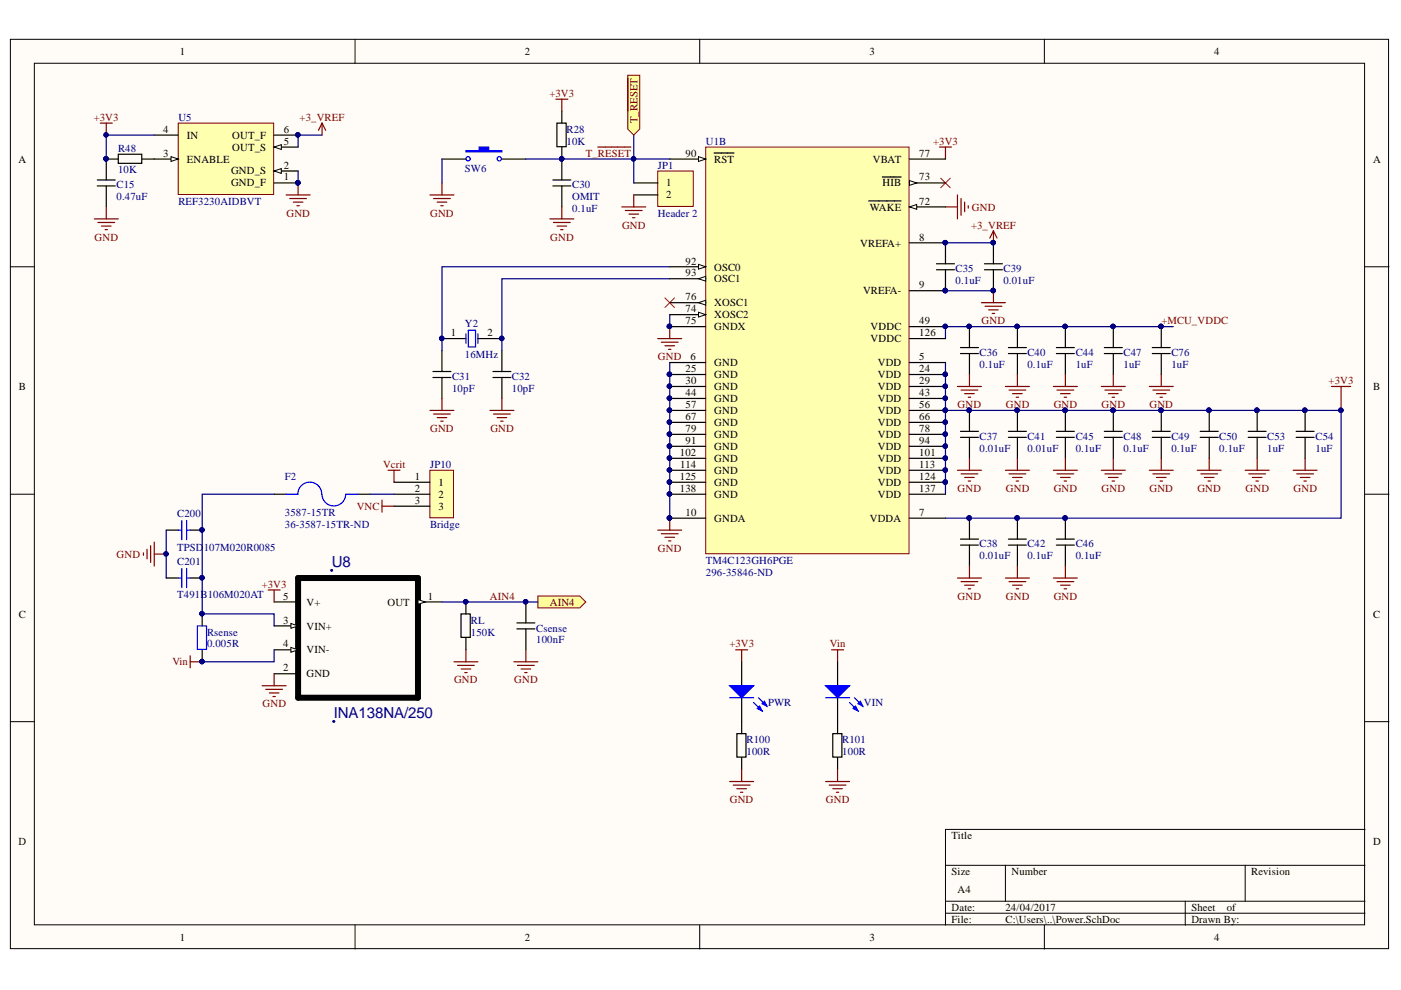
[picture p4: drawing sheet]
<svg xmlns="http://www.w3.org/2000/svg" width="297mm" height="210mm" viewBox="0 0 297 210" stroke-linecap="round" stroke-linejoin="round" font-family="sans-serif">
<defs><g id="words">
<g font-size="3.2" fill="#000080">
<text x="70.4" y="120.3">U8</text>
<text x="70.8" y="152.3">INA138NA/250</text>
</g>
<g font-size="2.3">
<text x="38.2" y="11.7">1</text>
<text x="111.2" y="11.7">2</text>
<text x="184.3" y="11.7">3</text>
<text x="257.4" y="11.7">4</text>
<text x="34.6" y="28.1">4</text>
<text x="39.6" y="29.4">IN</text>
<text x="49.2" y="29.4">OUT_F</text>
<text x="60.1" y="28.1">6</text>
<text x="3.9" y="34.5">A</text>
<text x="34.6" y="33.2">3</text>
<text x="39.6" y="34.5">ENABLE</text>
<text x="49.2" y="31.9">OUT_S</text>
<text x="60.1" y="35.7">2</text>
<text x="60.1" y="30.7">5</text>
<text x="145.3" y="33.2">90</text>
<text x="151.4" y="34.5">RST</text>
<text x="185.1" y="34.5">VBAT</text>
<text x="194.9" y="33.2">77</text>
<text x="291.2" y="34.5">A</text>
<text x="49" y="39.5">GND_F</text>
<text x="49" y="37">GND_S</text>
<text x="60.1" y="38.3">1</text>
<text x="141.3" y="39.5">1</text>
<text x="187.1" y="39.5">HIB</text>
<text x="194.9" y="38.3">73</text>
<text x="141.3" y="42.1">2</text>
<text x="184.4" y="44.7">WAKE</text>
<text x="194.9" y="43.4">72</text>
<text x="182.4" y="52.3">VREFA+</text>
<text x="194.9" y="51">8</text>
<text x="145.3" y="56.1">92</text>
<text x="145.3" y="58.6">93</text>
<text x="151.4" y="57.4">OSC0</text>
<text x="151.4" y="59.9">OSC1</text>
<text x="145.3" y="63.7">76</text>
<text x="151.4" y="65">XOSC1</text>
<text x="183" y="62.4">VREFA-</text>
<text x="194.9" y="61.2">9</text>
<text x="95.6" y="71.3">1</text>
<text x="103.4" y="71.3">2</text>
<text x="145.3" y="66.2">74</text>
<text x="145.3" y="68.8">75</text>
<text x="151.4" y="67.5">XOSC2</text>
<text x="151.4" y="70">GNDX</text>
<text x="184.6" y="70">VDDC</text>
<text x="194.9" y="68.8">49</text>
<text x="194.9" y="71.3">126</text>
<text x="146.4" y="76.4">6</text>
<text x="151.4" y="77.6">GND</text>
<text x="184.6" y="72.6">VDDC</text>
<text x="186.1" y="77.6">VDD</text>
<text x="194.9" y="76.4">5</text>
<text x="4" y="82.7">B</text>
<text x="145.3" y="78.9">25</text>
<text x="145.3" y="81.4">30</text>
<text x="145.3" y="84">44</text>
<text x="151.4" y="80.2">GND</text>
<text x="151.4" y="82.7">GND</text>
<text x="186.1" y="80.2">VDD</text>
<text x="186.1" y="82.7">VDD</text>
<text x="194.9" y="78.9">24</text>
<text x="194.9" y="84">43</text>
<text x="194.9" y="81.4">29</text>
<text x="291.2" y="82.7">B</text>
<text x="145.3" y="86.5">57</text>
<text x="145.3" y="89">67</text>
<text x="151.4" y="85.2">GND</text>
<text x="151.4" y="87.8">GND</text>
<text x="186.1" y="85.2">VDD</text>
<text x="186.1" y="87.8">VDD</text>
<text x="194.9" y="86.5">56</text>
<text x="194.9" y="89">66</text>
<text x="145.3" y="91.6">79</text>
<text x="145.3" y="94.1">91</text>
<text x="151.4" y="90.3">GND</text>
<text x="151.4" y="92.8">GND</text>
<text x="151.4" y="95.4">GND</text>
<text x="186.1" y="90.3">VDD</text>
<text x="186.1" y="92.8">VDD</text>
<text x="186.1" y="95.4">VDD</text>
<text x="194.9" y="91.6">78</text>
<text x="194.9" y="94.1">94</text>
<text x="88" y="101.7">1</text>
<text x="144.1" y="96.6">102</text>
<text x="144.1" y="101.7">125</text>
<text x="144.2" y="99.2">114</text>
<text x="151.4" y="97.9">GND</text>
<text x="151.4" y="100.4">GND</text>
<text x="186.1" y="97.9">VDD</text>
<text x="186.1" y="100.4">VDD</text>
<text x="194.9" y="96.6">101</text>
<text x="194.9" y="99.2">113</text>
<text x="194.9" y="101.7">124</text>
<text x="88" y="104.3">2</text>
<text x="88" y="106.9">3</text>
<text x="93" y="103">1</text>
<text x="93" y="105.6">2</text>
<text x="144.1" y="104.3">138</text>
<text x="151.4" y="103">GND</text>
<text x="151.4" y="105.6">GND</text>
<text x="186.1" y="103">VDD</text>
<text x="186.1" y="105.6">VDD</text>
<text x="194.9" y="104.3">137</text>
<text x="93" y="108.1">3</text>
<text x="145.3" y="109.4">10</text>
<text x="151.4" y="110.7">GNDA</text>
<text x="184.4" y="110.7">VDDA</text>
<text x="194.9" y="109.4">7</text>
<text x="4" y="130.9">C</text>
<text x="60.1" y="127.1">5</text>
<text x="65" y="128.4">V+</text>
<text x="82.1" y="128.4">OUT</text>
<text x="90.7" y="127.1">1</text>
<text x="291.2" y="130.9">C</text>
<text x="60.1" y="137.3">4</text>
<text x="60.1" y="132.2">3</text>
<text x="65" y="133.5">VIN+</text>
<text x="60.1" y="142.3">2</text>
<text x="65" y="143.6">GND</text>
<text x="65" y="138.5">VIN-</text>
<text x="3.9" y="179.2">D</text>
<text x="201.8" y="177.9">Title</text>
<text x="291.2" y="179.2">D</text>
<text x="201.8" y="185.5">Size</text>
<text x="214.4" y="185.5">Number</text>
<text x="265.3" y="185.5">Revision</text>
<text x="203" y="189.3">A4</text>
<text x="201.8" y="193.1">Date:</text>
<text x="201.8" y="195.7">File:</text>
<text x="213.2" y="193.1">24/04/2017</text>
<text x="213.2" y="195.7">C:\Users\..\Power.SchDoc</text>
<text x="252.6" y="193.1">Sheet</text>
<text x="252.6" y="195.7">Drawn By:</text>
<text x="260.1" y="193.1">of</text>
<text x="38.2" y="199.5">1</text>
<text x="111.2" y="199.5">2</text>
<text x="184.3" y="199.5">3</text>
<text x="257.4" y="199.5">4</text>
</g>
<g font-size="2.3" fill="#800000">
<text x="116.5" y="20.5">+3V3</text>
<text x="19.9" y="25.6">+3V3</text>
<text x="63.5" y="25.6">+3_VREF</text>
<text x="135.2" y="26.1" transform="rotate(-90 135.2 26.1)">T_RESET</text>
<text x="124.2" y="33.2">T_RESET</text>
<text x="197.9" y="30.7">+3V3</text>
<text x="60.7" y="46">GND</text>
<text x="91.2" y="46">GND</text>
<text x="206.1" y="44.7">GND</text>
<text x="20" y="51">GND</text>
<text x="116.7" y="51">GND</text>
<text x="131.9" y="48.5">GND</text>
<text x="205.9" y="48.5">+3_VREF</text>
<text x="208.1" y="68.8">GND</text>
<text x="246.3" y="68.8">+MCU_VDDC</text>
<text x="139.5" y="76.4">GND</text>
<text x="281.7" y="81.4">+3V3</text>
<text x="203" y="86.5">GND</text>
<text x="213.3" y="86.5">GND</text>
<text x="223.4" y="86.5">GND</text>
<text x="233.6" y="86.5">GND</text>
<text x="243.7" y="86.5">GND</text>
<text x="91.2" y="91.6">GND</text>
<text x="104" y="91.6">GND</text>
<text x="81.2" y="99.2">Vcrit</text>
<text x="203" y="104.3">GND</text>
<text x="213.3" y="104.3">GND</text>
<text x="223.4" y="104.3">GND</text>
<text x="233.6" y="104.3">GND</text>
<text x="243.7" y="104.3">GND</text>
<text x="253.9" y="104.3">GND</text>
<text x="264.1" y="104.3">GND</text>
<text x="274.3" y="104.3">GND</text>
<text x="75.6" y="108.1">VNC</text>
<text x="24.7" y="118.3">GND</text>
<text x="139.5" y="117">GND</text>
<text x="55.5" y="124.6">+3V3</text>
<text x="103.9" y="127.1">AIN4</text>
<text x="116.6" y="128.4">AIN4</text>
<text x="203" y="127.1">GND</text>
<text x="213.3" y="127.1">GND</text>
<text x="223.4" y="127.1">GND</text>
<text x="154.6" y="137.3">+3V3</text>
<text x="176" y="137.3">Vin</text>
<text x="36.5" y="141.1">Vin</text>
<text x="55.7" y="150">GND</text>
<text x="96.3" y="144.9">GND</text>
<text x="109" y="144.9">GND</text>
<text x="154.7" y="170.3">GND</text>
<text x="175.1" y="170.3">GND</text>
</g>
<g font-size="2.3" fill="#000080">
<text x="37.8" y="25.6">U5</text>
<text x="120.1" y="28.1">R28</text>
<text x="25" y="32.2">R48</text>
<text x="120.1" y="30.7">10K</text>
<text x="139.5" y="35.7">JP1</text>
<text x="149.6" y="30.7">U1B</text>
<text x="24.7" y="40">C15</text>
<text x="25" y="36.7">10K</text>
<text x="98.6" y="36.5">SW6</text>
<text x="121.3" y="40">C30</text>
<text x="24.7" y="42.5">0.47uF</text>
<text x="37.8" y="43.4">REF3230AIDBVT</text>
<text x="121.3" y="45">0.1uF</text>
<text x="121.3" y="42.5">OMIT</text>
<text x="139.5" y="46">Header 2</text>
<text x="202.6" y="57.7">C35</text>
<text x="212.8" y="57.7">C39</text>
<text x="202.6" y="60.2">0.1uF</text>
<text x="212.8" y="60.2">0.01uF</text>
<text x="98.6" y="69.3">Y2</text>
<text x="98.6" y="75.9">16MHz</text>
<text x="207.7" y="75.5">C36</text>
<text x="217.8" y="75.5">C40</text>
<text x="228.1" y="75.5">C44</text>
<text x="238.2" y="75.5">C47</text>
<text x="248.4" y="75.5">C76</text>
<text x="95.8" y="83.1">10pF</text>
<text x="95.8" y="80.6">C31</text>
<text x="108.5" y="83.1">10pF</text>
<text x="108.5" y="80.6">C32</text>
<text x="207.7" y="78.1">0.1uF</text>
<text x="217.8" y="78.1">0.1uF</text>
<text x="228.1" y="78.1">1uF</text>
<text x="238.2" y="78.1">1uF</text>
<text x="248.4" y="78.1">1uF</text>
<text x="207.7" y="95.8">0.01uF</text>
<text x="207.7" y="93.3">C37</text>
<text x="217.8" y="95.8">0.01uF</text>
<text x="217.8" y="93.3">C41</text>
<text x="228.1" y="95.8">0.1uF</text>
<text x="228.1" y="93.3">C45</text>
<text x="238.2" y="95.8">0.1uF</text>
<text x="238.2" y="93.3">C48</text>
<text x="248.4" y="95.8">0.1uF</text>
<text x="248.4" y="93.3">C49</text>
<text x="258.5" y="95.8">0.1uF</text>
<text x="258.5" y="93.3">C50</text>
<text x="268.7" y="95.8">1uF</text>
<text x="268.7" y="93.3">C53</text>
<text x="278.9" y="95.8">1uF</text>
<text x="278.9" y="93.3">C54</text>
<text x="60.4" y="101.7">F2</text>
<text x="91.2" y="99.2">JP10</text>
<text x="37.6" y="109.7">C200</text>
<text x="60.4" y="111.9">36-3587-15TR-ND</text>
<text x="60.4" y="109.4">3587-15TR</text>
<text x="91.2" y="111.9">Bridge</text>
<text x="37.6" y="116.8">TPSD</text>
<text x="37.6" y="119.8">C201</text>
<text x="43.2" y="116.8">107M020R0085</text>
<text x="149.6" y="119.5">TM4C123GH6PGE</text>
<text x="207.7" y="118.6">0.01uF</text>
<text x="207.7" y="116.1">C38</text>
<text x="217.8" y="118.6">0.1uF</text>
<text x="217.8" y="116.1">C42</text>
<text x="228.1" y="118.6">0.1uF</text>
<text x="228.1" y="116.1">C46</text>
<text x="149.6" y="122.1">296-35846-ND</text>
<text x="37.6" y="126.9">T491B106M020AT</text>
<text x="43.9" y="137.3">0.005R</text>
<text x="43.9" y="134.7">Rsense</text>
<text x="99.8" y="134.7">150K</text>
<text x="99.8" y="132.2">RL</text>
<text x="113.7" y="136.4">100nF</text>
<text x="113.7" y="133.9">Csense</text>
<text x="162.8" y="149.7">PWR</text>
<text x="183.1" y="149.7">VIN</text>
<text x="158.3" y="160.1">100R</text>
<text x="158.3" y="157.6">R100</text>
<text x="178.6" y="160.1">100R</text>
<text x="178.6" y="157.6">R101</text>
</g>
</g></defs>
<g fill="#fffcf8" stroke="#000" stroke-width=".21">
<path d="M2.2 8.3h292.2v192.8h-292.2z"/>
<path d="M7.3 13.4h282v182.7h-282z"/>
</g>
<g fill="none" stroke="#000" stroke-width=".21">
<path d="M75.3 8.3v5.1M148.4 8.3v5.1M221.4 8.3v5.1M2.2 56.6h5.1M289.4 56.6h5.1M2.2 104.8h5.1M289.4 104.8h5.1M2.2 153h5.1M289.4 153h5.1M289.4 175.9h-88.9v20.3M75.3 196.2v5M148.4 196.2v5"/>
<path d="M200.5 183.5h88.9M200.5 191.1h88.9M200.5 193.6h88.9M213.2 183.5v7.6M221.4 196.2v5M251.3 191.1v5.1M264 183.5v7.6"/>
</g>
<path d="M142 56.6h-48.3v17.7M142 59.1h-35.6v15.2M200.5 51.5h10.1M142 76.9v33M200.5 76.9v27.9M200.5 61.6h10.1M248.8 69.3h-48.3v2.5M200.5 87h83.8v22.9h-83.8" fill="none" stroke="#000080" stroke-width=".25"/>
<g fill="#000080" stroke="#000080" stroke-width=".21">
<circle cx="141.9" cy="79.4" r=".47"/>
<circle cx="141.9" cy="81.9" r=".46"/>
<circle cx="141.9" cy="84.4" r=".46"/>
<circle cx="141.9" cy="87" r=".47"/>
<circle cx="141.9" cy="89.5" r=".46"/>
<circle cx="141.9" cy="92" r=".46"/>
<circle cx="141.9" cy="94.6" r=".47"/>
<circle cx="141.9" cy="97.1" r=".46"/>
<circle cx="141.9" cy="99.7" r=".46"/>
<circle cx="141.9" cy="102.2" r=".47"/>
<circle cx="141.9" cy="104.7" r=".46"/>
<circle cx="141.9" cy="109.8" r=".47"/>
<circle cx="200.4" cy="79.4" r=".46"/>
<circle cx="200.4" cy="81.9" r=".46"/>
<circle cx="200.4" cy="84.4" r=".46"/>
<circle cx="200.4" cy="87" r=".46"/>
<circle cx="200.4" cy="89.5" r=".46"/>
<circle cx="200.4" cy="92" r=".46"/>
<circle cx="200.4" cy="94.6" r=".46"/>
<circle cx="200.4" cy="97.1" r=".46"/>
<circle cx="200.4" cy="99.7" r=".46"/>
<circle cx="200.4" cy="102.2" r=".46"/>
<circle cx="284.3" cy="87" r=".46"/>
<circle cx="205.5" cy="69.2" r=".46"/>
<circle cx="215.7" cy="69.2" r=".46"/>
<circle cx="225.8" cy="69.2" r=".46"/>
<circle cx="236" cy="69.2" r=".46"/>
<circle cx="246.2" cy="69.2" r=".46"/>
<circle cx="200.4" cy="61.6" r=".46"/>
<circle cx="200.4" cy="51.4" r=".46"/>
<circle cx="210.6" cy="61.6" r=".46"/>
<circle cx="210.6" cy="51.4" r=".46"/>
<circle cx="205.5" cy="109.8" r=".47"/>
<circle cx="215.6" cy="109.8" r=".47"/>
<circle cx="225.8" cy="109.8" r=".47"/>
<circle cx="205.5" cy="87" r=".47"/>
<circle cx="215.6" cy="87" r=".47"/>
<circle cx="225.8" cy="87" r=".47"/>
<circle cx="236" cy="87" r=".47"/>
<circle cx="246.1" cy="87" r=".47"/>
<circle cx="256.3" cy="87" r=".47"/>
<circle cx="266.5" cy="87" r=".47"/>
<circle cx="276.6" cy="87" r=".47"/>
<circle cx="200.4" cy="69.2" r=".46"/>
<circle cx="93.6" cy="71.8" r=".46"/>
<circle cx="106.4" cy="71.8" r=".46"/>
</g>
<g fill="none" stroke="#800000" stroke-width=".25">
<path d="M210.6 48.9v2.6M210.6 48.9l-.7 1.6M210.6 48.9l.8 1.6M205.5 79.4v2.5M208.1 64.2h5.1M208.8 64.9h3.6M209.6 65.7h2M210.4 66.5h.5M210.6 61.6v2.6M215.7 79.4v2.5M225.9 79.4v2.5M236 79.4v2.5"/>
<path d="M246.2 79.4v2.5M91.2 87h5M91.9 87.8h3.6M92.7 88.5h2M93.4 89.3h.6M93.7 84.5v2.5M103.9 87h5.1M104.6 87.8h3.6M105.4 88.5h2M106.2 89.3h.5M106.4 84.5v2.5M203 81.9h5.1"/>
<path d="M203 99.7h5.1M203.8 82.7h3.5M204.5 83.5h2.1M205.3 84.2h.5M205.5 97.2v2.5M213.2 81.9h5.1M213.2 99.7h5.1M213.9 82.7h3.6M214.7 83.5h2M215.5 84.2h.5M215.7 97.2v2.5M223.3 81.9h5.1"/>
<path d="M223.3 99.7h5.1M224.1 82.7h3.6M224.9 83.5h2M225.6 84.2h.5M225.9 97.2v2.5M233.5 81.9h5.1M233.5 99.7h5.1M234.3 82.7h3.5M235 83.5h2.1M235.8 84.2h.5M236 97.2v2.5M243.7 81.9h5.1"/>
<path d="M243.7 99.7h5.1M244.4 82.7h3.6M245.2 83.5h2M246 84.2h.5M246.2 97.2v2.5M253.8 99.7h5.1M256.4 97.2v2.5M264 99.7h5.1M266.5 97.2v2.5M274.2 99.7h5.1M276.7 97.2v2.5M282.3 81.9h4.1"/>
<path d="M284.3 81.9v5.1M139.5 112.4h5M140.2 113.2h3.6M141 113.9h2M141.7 114.7h.6M142 109.9v2.5M203.8 100.5h3.5M204.5 101.2h2.1M205.3 102h.5M213.9 100.5h3.6M214.7 101.2h2M215.5 102h.5"/>
<path d="M224.1 100.5h3.6M224.9 101.2h2M225.6 102h.5M234.3 100.5h3.5M235 101.2h2.1M235.8 102h.5M244.4 100.5h3.6M245.2 101.2h2M246 102h.5M254.6 100.5h3.6M255.4 101.2h2M256.1 102h.5"/>
<path d="M264.8 100.5h3.5M265.5 101.2h2.1M266.3 102h.5M274.9 100.5h3.6M275.7 101.2h2M276.5 102h.5M203 122.6h5.1M203.8 123.3h3.5M204.5 124.1h2.1M205.3 124.8h.5M205.5 120v2.6M213.2 122.6h5.1"/>
<path d="M213.9 123.3h3.6M214.7 124.1h2M215.5 124.8h.5M215.7 120v2.6M223.3 122.6h5.1M224.1 123.3h3.6M224.9 124.1h2M225.6 124.8h.5M225.9 120v2.6"/>
</g>
<g fill="none" stroke="#000" stroke-width=".25">
<path d="M93.7 33.7h5.1M106.4 33.7h5.1M198.6 55.9h3.8M198.6 57.2h3.8M200.5 51.5v4.4M200.5 57.2v4.4M208.7 55.9h3.8M208.7 57.2h3.8M210.6 51.5v4.4M210.6 57.2v4.4M91.8 78.8h3.8M93.7 71.8h5.1"/>
<path d="M93.7 74.3v4.5M101.3 71.8h5.1M104.5 78.8h3.8M106.4 74.3v4.5M203.6 73.7h3.8M203.6 75h3.8M205.5 69.3v4.4M205.5 75v4.4M213.8 73.7h3.8M213.8 75h3.8M215.7 69.3v4.4M215.7 75v4.4"/>
<path d="M224 73.7h3.8M224 75h3.8M225.9 69.3v4.4M225.9 75v4.4M234.1 73.7h3.8M234.1 75h3.8M236 69.3v4.4M236 75v4.4M244.3 73.7h3.8M244.3 75h3.8M246.2 69.3v4.4M246.2 75v4.4"/>
<path d="M91.8 80h3.8M93.7 80v4.5M104.5 80h3.8M106.4 80v4.5M203.6 91.5h3.8M203.6 92.7h3.8M205.5 87v4.5M205.5 92.7v4.5M213.8 91.5h3.8M213.8 92.7h3.8M215.7 87v4.5M215.7 92.7v4.5"/>
<path d="M224 91.5h3.8M224 92.7h3.8M225.9 87v4.5M225.9 92.7v4.5M234.1 91.5h3.8M234.1 92.7h3.8M236 87v4.5M236 92.7v4.5M244.3 91.5h3.8M244.3 92.7h3.8M246.2 87v4.5M246.2 92.7v4.5"/>
<path d="M254.5 91.5h3.8M254.5 92.7h3.8M256.4 87v4.5M256.4 92.7v4.5M264.6 91.5h3.9M264.6 92.7h3.9M266.5 87v4.5M266.5 92.7v4.5M274.8 91.5h3.8M274.8 92.7h3.8M276.7 87v4.5M276.7 92.7v4.5"/>
<path d="M203.6 114.3h3.8M203.6 115.6h3.8M205.5 109.9v4.4M205.5 115.6v4.4M213.8 114.3h3.8M213.8 115.6h3.8M215.7 109.9v4.4M215.7 115.6v4.4M224 114.3h3.8M224 115.6h3.8M225.9 109.9v4.4M225.9 115.6v4.4"/>
</g>
<path d="M98.8 70.8v2M99.3 70h1.5v3.6h-1.5zM101.3 70.8v2" fill="none" stroke="#00f" stroke-width=".25"/>
<path d="M98.8 31.9h2.8v-.7h2v.7h2.8v.3h-7.6z" fill-rule="evenodd" fill="#00f"/>
<g fill="none" stroke="#00f" stroke-width=".25">
<path d="M98.8 31.9h2.8v-.7h2v.7h2.8v.3h-7.6z"/>
<circle cx="99.2" cy="33.7" r=".46"/>
<circle cx="105.9" cy="33.7" r=".46"/>
</g>
<path d="M93.7 38.8v2.5M117.9 21h2.5M119.1 21v2.6M91.2 41.3h5M91.9 42.1h3.6M92.7 42.9h2M93.4 43.6h.6M116.6 46.4h5.1M117.3 47.2h3.6M118.1 47.9h2M118.9 48.7h.5M119.1 43.9v2.5" fill="none" stroke="#800000" stroke-width=".25"/>
<path d="M93.7 33.7v5.1M111.5 33.7h30.5" fill="none" stroke="#000080" stroke-width=".25"/>
<path d="M117.2 38.2h3.8M117.2 39.4h3.8M118.1 26.1h1.9v5h-1.9zM119.1 23.6v2.5M119.1 31.2v7M119.1 39.4v4.5" fill="none" stroke="#000" stroke-width=".25"/>
<g fill="#000080" stroke="#000080" stroke-width=".21">
<circle cx="119.1" cy="33.7" r=".46"/>
<circle cx="134.3" cy="33.7" r=".46"/>
</g>
<path d="M139.5 36.3h7.5v7.5h-7.5z" fill="#ffffb0" stroke="#800000" stroke-width=".21"/>
<path d="M134.4 38.8h5.1M134.4 41.3h5.1" fill="none" stroke="#000" stroke-width=".25"/>
<path d="M134.4 28.6v10.2" fill="none" stroke="#000080" stroke-width=".25"/>
<circle cx="134.3" cy="33.7" r=".46" fill="#000080" stroke="#000080" stroke-width=".21"/>
<path d="M131.8 43.9h5.1M132.6 44.6h3.6M133.4 45.4h2M134.1 46.2h.5M134.4 41.3v2.6" fill="none" stroke="#800000" stroke-width=".25"/>
<path d="M133.1 16h2.5v11.4l-1.2 1.2-1.3-1.2z" fill-rule="evenodd" fill="#ffff80" stroke="#800000" stroke-width=".21"/>
<path d="M133.1 16.6v7" fill="none" stroke="#800000" stroke-width=".25"/>
<path d="M37.8 26.1h20.2v15.1h-20.2z" fill="#ffffb0" stroke="#800000" stroke-width=".21"/>
<path d="M58.1 38.8h5.1M58.1 36.3h5.1" fill="none" stroke="#000" stroke-width=".25"/>
<circle cx="63.1" cy="38.8" r=".46" fill="#000080" stroke="#000080" stroke-width=".21"/>
<path d="M58.1 36.3l1.5-.6v1.1z" fill="#fffcf8"/>
<path d="M58.1 36.3l1.5-.6v1.1z" fill="none" stroke="#000" stroke-width=".21"/>
<path d="M32.7 33.7h5.1" fill="none" stroke="#000" stroke-width=".25"/>
<path d="M36.3 33.2l1.5 .5-1.5 .5z" fill="#fffcf8"/>
<path d="M36.3 33.2l1.5 .5-1.5 .5z" fill="none" stroke="#000" stroke-width=".21"/>
<path d="M32.7 28.6h5.1M58.1 31.2h5.1" fill="none" stroke="#000" stroke-width=".25"/>
<path d="M58.1 31.2l1.5-.5v1z" fill="#fffcf8"/>
<path d="M58.1 31.2l1.5-.5v1z" fill="none" stroke="#000" stroke-width=".21"/>
<path d="M20.6 38.2h3.8M20.6 39.4h3.8M22.5 39.4v4.5M25.1 32.7h5v1.9h-5zM25.1 33.7h-2.6v4.5M30.2 33.7h2.5M58.1 28.6h5.1M88.6 127.6h5.1" fill="none" stroke="#000" stroke-width=".25"/>
<g fill="#000080" stroke="#000080" stroke-width=".21">
<circle cx="63.2" cy="28.6" r=".46"/>
<circle cx="63.1" cy="38.8" r=".46"/>
<circle cx="22.5" cy="33.7" r=".46"/>
<circle cx="22.5" cy="28.6" r=".46"/>
<circle cx="141.9" cy="69.2" r=".46"/>
</g>
<g fill="none" stroke="#800000" stroke-width=".25">
<path d="M21.3 26.1h2.5M22.5 26.1v2.5M63.2 38.8v2.5M68.3 26.1l-.8 1.5M68.3 26.1l.7 1.5M68.3 26.1v2.5M199.2 31.2h2.5M200.5 31.2v2.5M20 46.4h5.1M20.8 47.2h3.5M21.5 47.9h2.1M22.3 48.7h.5"/>
<path d="M22.5 43.9v2.5M60.7 41.3h5M61.4 42.1h3.6M62.2 42.9h2M62.9 43.6h.6M200.5 43.9h2.5M203 41.3v5.1M203.8 42.1v3.5M204.5 42.9v2M205.3 43.6v.5M139.5 71.8h5M140.2 72.6h3.6"/>
<path d="M141 73.3h2M141.7 74.1h.6M142 69.3v2.5"/>
</g>
<path d="M32.7 28.6h-10.2v5.1M63.2 36.3v2.5M68.3 28.6h-5.1v2.6M142 66.7v2.6" fill="none" stroke="#000080" stroke-width=".25"/>
<path d="M199.4 37.8l2.1 2M201.5 37.8l-2.1 2M141 63.2l2 2M143 63.2l-2 2" fill="none" stroke="#f00" stroke-width=".21"/>
<path d="M63.2 122.6h25.4v25.3h-25.4z" fill="none" stroke="#000" stroke-width="1.3"/>
<path d="M88.6 127.1l1.5 .5-1.5 .5z" fill="#fffcf8"/>
<path d="M88.6 127.1l1.5 .5-1.5 .5z" fill="none" stroke="#000" stroke-width=".21"/>
<path d="M58.1 137.8h5.1M58.1 142.9h5.1" fill="none" stroke="#000" stroke-width=".25"/>
<path d="M61.7 137.3l1.5 .5-1.5 .5z" fill="#fffcf8"/>
<path d="M61.7 137.3l1.5 .5-1.5 .5z" fill="none" stroke="#000" stroke-width=".21"/>
<path d="M58.1 132.7h5.1" fill="none" stroke="#000" stroke-width=".25"/>
<path d="M61.7 132.2l1.5 .5-1.5 .5z" fill="#fffcf8"/>
<path d="M61.7 132.2l1.5 .5-1.5 .5z" fill="none" stroke="#000" stroke-width=".21"/>
<path d="M42.9 130.2v2.5M42.9 137.8v2.5M58.1 127.6h5.1M97.7 130.2h2v4.9h-2zM98.8 127.6v2.6M98.8 135.2v2.6" fill="none" stroke="#000" stroke-width=".25"/>
<g fill="#000080" stroke="#000080" stroke-width=".21">
<circle cx="70.3" cy="120.9" r=".2"/>
<circle cx="70.8" cy="153" r=".21"/>
<circle cx="42.8" cy="140.3" r=".46"/>
<circle cx="42.8" cy="130.1" r=".46"/>
<circle cx="98.7" cy="127.6" r=".46"/>
</g>
<g fill="none" stroke="#800000" stroke-width=".25">
<path d="M40.3 139.1v2.5M56.8 125.1h2.6M58.1 125.1v2.5M98.8 137.8v2.5M40.3 140.3h2.6M55.6 145.4h5.1M56.3 146.2h3.6M57.1 146.9h2M57.9 147.7h.5M58.1 142.9v2.5M96.2 140.3h5.1M97 141.1h3.6"/>
<path d="M97.8 141.8h2M98.5 142.6h.5"/>
</g>
<path d="M41.9 132.7h1.9v5h-1.9z" fill="none" stroke="#00f" stroke-width=".25"/>
<path d="M58.1 137.8v2.5h-15.2" fill="none" stroke="#000080" stroke-width=".25"/>
<path d="M114 126.4h8.9l1.3 1.2-1.3 1.3h-8.9z" fill-rule="evenodd" fill="#ffff80" stroke="#800000" stroke-width=".21"/>
<path d="M109.6 132.1h3.8M109.6 133.3h3.8M111.5 127.6v4.5M111.5 133.3v4.5M156.2 155.5h2v5h-2zM157.2 153v2.5M176.6 155.5h1.9v5h-1.9zM177.6 140.3v5.1M177.6 147.9v7.6M157.2 160.6v2.6M177.6 160.6v2.6" fill="none" stroke="#000" stroke-width=".25"/>
<g fill="#000080" stroke="#000080" stroke-width=".21">
<circle cx="111.4" cy="127.6" r=".46"/>
<circle cx="98.7" cy="127.6" r=".46"/>
</g>
<path d="M93.7 127.6h20.3" fill="none" stroke="#000080" stroke-width=".25"/>
<g fill="none" stroke="#800000" stroke-width=".25">
<path d="M126.7 31.2h7.1M111.5 137.8v2.5M156 137.8h2.5M157.2 137.8v2.5M176.3 137.8h2.6M177.6 137.8v2.5M109 140.3h5M109.7 141.1h3.6M110.5 141.8h2M111.2 142.6h.6M154.7 165.7h5.1M155.5 166.5h3.5"/>
<path d="M156.2 167.2h2.1M157 168h.5M157.2 163.2v2.5M175 165.7h5.1M175.8 166.5h3.6M176.6 167.2h2M177.3 168h.5M177.6 163.2v2.5"/>
</g>
<path d="M175 145.4h5.1l-2.5 2.5z" fill="#00f"/>
<path d="M175 145.4h5.1l-2.5 2.5zM180.1 148.9l1.8 1.8M181.1 147.9l1.8 1.8" fill="none" stroke="#00f" stroke-width=".25"/>
<path d="M180.9 150.2l.5-.5 .5 1z" fill="#00f"/>
<path d="M180.9 150.2l.5-.5 .5 1z" fill="none" stroke="#00f" stroke-width=".25"/>
<path d="M181.9 149.2l.5-.5 .5 1z" fill="#00f"/>
<path d="M175 147.9h5.1M181.9 149.2l.5-.5 .5 1z" fill="none" stroke="#00f" stroke-width=".25"/>
<path d="M157.2 140.3v5.1M157.2 147.9v5.1" fill="none" stroke="#000" stroke-width=".25"/>
<path d="M154.7 145.4h5.1l-2.6 2.5z" fill="#00f"/>
<path d="M154.7 145.4h5.1l-2.6 2.5zM159.8 148.9l1.8 1.8M160.8 147.9l1.8 1.8" fill="none" stroke="#00f" stroke-width=".25"/>
<path d="M160.6 150.2l.5-.5 .5 1z" fill="#00f"/>
<path d="M160.6 150.2l.5-.5 .5 1z" fill="none" stroke="#00f" stroke-width=".25"/>
<path d="M161.6 149.2l.5-.5 .5 1z" fill="#00f"/>
<path d="M154.7 147.9h5.1M161.6 149.2l.5-.5 .5 1z" fill="none" stroke="#00f" stroke-width=".25"/>
<path d="M58.1 104.8h-15.2v25.4h15.2v2.5" fill="none" stroke="#000080" stroke-width=".25"/>
<g fill="#000080" stroke="#000080" stroke-width=".21">
<circle cx="42.8" cy="112.3" r=".46"/>
<circle cx="42.8" cy="122.5" r=".46"/>
<circle cx="42.8" cy="130.1" r=".46"/>
</g>
<path d="M82.3 99.7h2.5M83.5 99.7v2.5M81 106.1v2.5M81 107.3h2.5" fill="none" stroke="#800000" stroke-width=".25"/>
<path d="M91.1 99.7h5v10.1h-5z" fill="#ffffb0" stroke="#800000" stroke-width=".21"/>
<path d="M83.5 102.2h7.7M83.5 104.8h7.7M83.5 107.3h7.7" fill="none" stroke="#000" stroke-width=".25"/>
<path d="M149.6 31.2h43.1v86.2h-43.1z" fill="#ffffb0" stroke="#800000" stroke-width=".21"/>
<path d="M142 33.7h7.6" fill="none" stroke="#000" stroke-width=".25"/>
<path d="M148.1 33.2l1.5 .5-1.5 .5z" fill="#fffcf8"/>
<path d="M148.1 33.2l1.5 .5-1.5 .5z" fill="none" stroke="#000" stroke-width=".21"/>
<path d="M151.4 32.4h4.2M142 56.6h7.6" fill="none" stroke="#000" stroke-width=".25"/>
<path d="M148.1 56.1l1.5 .5-1.5 .5z" fill="#fffcf8"/>
<path d="M148.1 56.1l1.5 .5-1.5 .5z" fill="none" stroke="#000" stroke-width=".21"/>
<path d="M142 59.1h7.6" fill="none" stroke="#000" stroke-width=".25"/>
<path d="M148.1 59.1l1.5-.5v1z" fill="#fffcf8"/>
<path d="M148.1 59.1l1.5-.5v1z" fill="none" stroke="#000" stroke-width=".21"/>
<path d="M142 64.2h7.6" fill="none" stroke="#000" stroke-width=".25"/>
<path d="M148.1 64.2l1.5-.5v1z" fill="#fffcf8"/>
<path d="M148.1 64.2l1.5-.5v1z" fill="none" stroke="#000" stroke-width=".21"/>
<path d="M142 66.7h7.6" fill="none" stroke="#000" stroke-width=".25"/>
<path d="M148.1 66.2l1.5 .5-1.5 .5z" fill="#fffcf8"/>
<path d="M148.1 66.2l1.5 .5-1.5 .5z" fill="none" stroke="#000" stroke-width=".21"/>
<g fill="none" stroke="#000" stroke-width=".25">
<path d="M192.8 33.7h7.7M192.8 38.8h7.7M142 69.3h7.6M142 76.9h7.6M142 79.4h7.6M142 81.9h7.6M142 84.5h7.6M142 87h7.6M142 89.6h7.6M142 92.1h7.6M142 94.6h7.6M142 97.2h7.6"/>
<path d="M142 99.7h7.6M142 102.2h7.6M142 104.8h7.6M142 109.9h7.6"/>
</g>
<g fill="#000080" stroke="#000080" stroke-width=".21">
<circle cx="141.9" cy="69.2" r=".46"/>
<circle cx="141.9" cy="79.4" r=".47"/>
<circle cx="141.9" cy="81.9" r=".46"/>
<circle cx="141.9" cy="84.4" r=".46"/>
<circle cx="141.9" cy="87" r=".47"/>
<circle cx="141.9" cy="89.5" r=".46"/>
<circle cx="141.9" cy="92" r=".46"/>
<circle cx="141.9" cy="94.6" r=".47"/>
<circle cx="141.9" cy="97.1" r=".46"/>
<circle cx="141.9" cy="99.7" r=".46"/>
<circle cx="141.9" cy="102.2" r=".47"/>
<circle cx="141.9" cy="104.7" r=".46"/>
<circle cx="141.9" cy="109.8" r=".47"/>
</g>
<path d="M192.8 38.3l1.6 .5-1.6 .5z" fill="#fffcf8"/>
<path d="M192.8 38.3l1.6 .5-1.6 .5z" fill="none" stroke="#000" stroke-width=".21"/>
<path d="M187.1 37.5h4M192.8 43.9h7.7" fill="none" stroke="#000" stroke-width=".25"/>
<path d="M192.8 43.9l1.6-.5v1z" fill="#fffcf8"/>
<path d="M192.8 43.9l1.6-.5v1z" fill="none" stroke="#000" stroke-width=".21"/>
<g fill="none" stroke="#000" stroke-width=".25">
<path d="M184.2 42.6h6.9M192.8 51.5h7.7M192.8 61.6h7.7M192.8 69.3h7.7M192.8 71.8h7.7M192.8 76.9h7.7M192.8 79.4h7.7M192.8 84.5h7.7M192.8 87h7.7M192.8 89.6h7.7M192.8 92.1h7.7M192.8 94.6h7.7"/>
<path d="M192.8 97.2h7.7M192.8 99.7h7.7M192.8 81.9h7.7M35.2 112.4h2.6M40.3 112.4h2.6M58.1 104.8h2.6M75.9 104.8h2.6M192.8 102.2h7.7M192.8 104.8h7.7M192.8 109.9h7.7M35.2 122.6h2.6M40.3 122.6h2.6"/>
</g>
<g fill="#000080" stroke="#000080" stroke-width=".21">
<circle cx="200.4" cy="51.4" r=".46"/>
<circle cx="200.4" cy="61.6" r=".46"/>
<circle cx="200.4" cy="69.2" r=".46"/>
<circle cx="200.4" cy="79.4" r=".46"/>
<circle cx="200.4" cy="84.4" r=".46"/>
<circle cx="200.4" cy="87" r=".46"/>
<circle cx="200.4" cy="89.5" r=".46"/>
<circle cx="200.4" cy="92" r=".46"/>
<circle cx="200.4" cy="94.6" r=".46"/>
<circle cx="200.4" cy="97.1" r=".46"/>
<circle cx="200.4" cy="99.7" r=".46"/>
<circle cx="200.4" cy="102.2" r=".46"/>
<circle cx="200.4" cy="81.9" r=".46"/>
<circle cx="141.9" cy="69.2" r=".46"/>
<circle cx="141.9" cy="79.4" r=".47"/>
<circle cx="141.9" cy="81.9" r=".46"/>
<circle cx="141.9" cy="84.4" r=".46"/>
<circle cx="141.9" cy="87" r=".47"/>
<circle cx="141.9" cy="89.5" r=".46"/>
<circle cx="141.9" cy="92" r=".46"/>
<circle cx="141.9" cy="94.6" r=".47"/>
<circle cx="141.9" cy="97.1" r=".46"/>
<circle cx="141.9" cy="99.7" r=".46"/>
<circle cx="141.9" cy="102.2" r=".47"/>
<circle cx="141.9" cy="104.7" r=".46"/>
<circle cx="141.9" cy="109.8" r=".47"/>
<circle cx="42.8" cy="112.3" r=".46"/>
<circle cx="42.8" cy="122.5" r=".46"/>
<circle cx="35.2" cy="117.4" r=".46"/>
</g>
<path d="M37.8 112.4h.7M38.5 110.4v4M39.6 110.4v4M39.6 112.4h.7M60.7 104.8h2.5M63.2 104.8a2.53 2.53 0 0 1 2.5-2.6 2.53 2.53 0 0 1 2.5 2.7M73.3 104.8a2.52 2.52 0 0 1-2.5 2.5 2.52 2.52 0 0 1-2.5-2.5M73.4 104.8h2.5M37.8 122.6h.7M38.5 120.5v4.1M39.6 120.5v4.1M39.6 122.6h.7" fill="none" stroke="#00f" stroke-width=".25"/>
<path d="M35.2 112.4v10.2M78.5 104.8h5" fill="none" stroke="#000080" stroke-width=".25"/>
<path d="M30.4 117.2v.5M31.2 116.5v2M31.9 115.7v3.6M32.7 114.9v5.1M32.7 117.5h2.5" fill="none" stroke="#800000" stroke-width=".25"/>
<use href="#words"/>
</svg>
